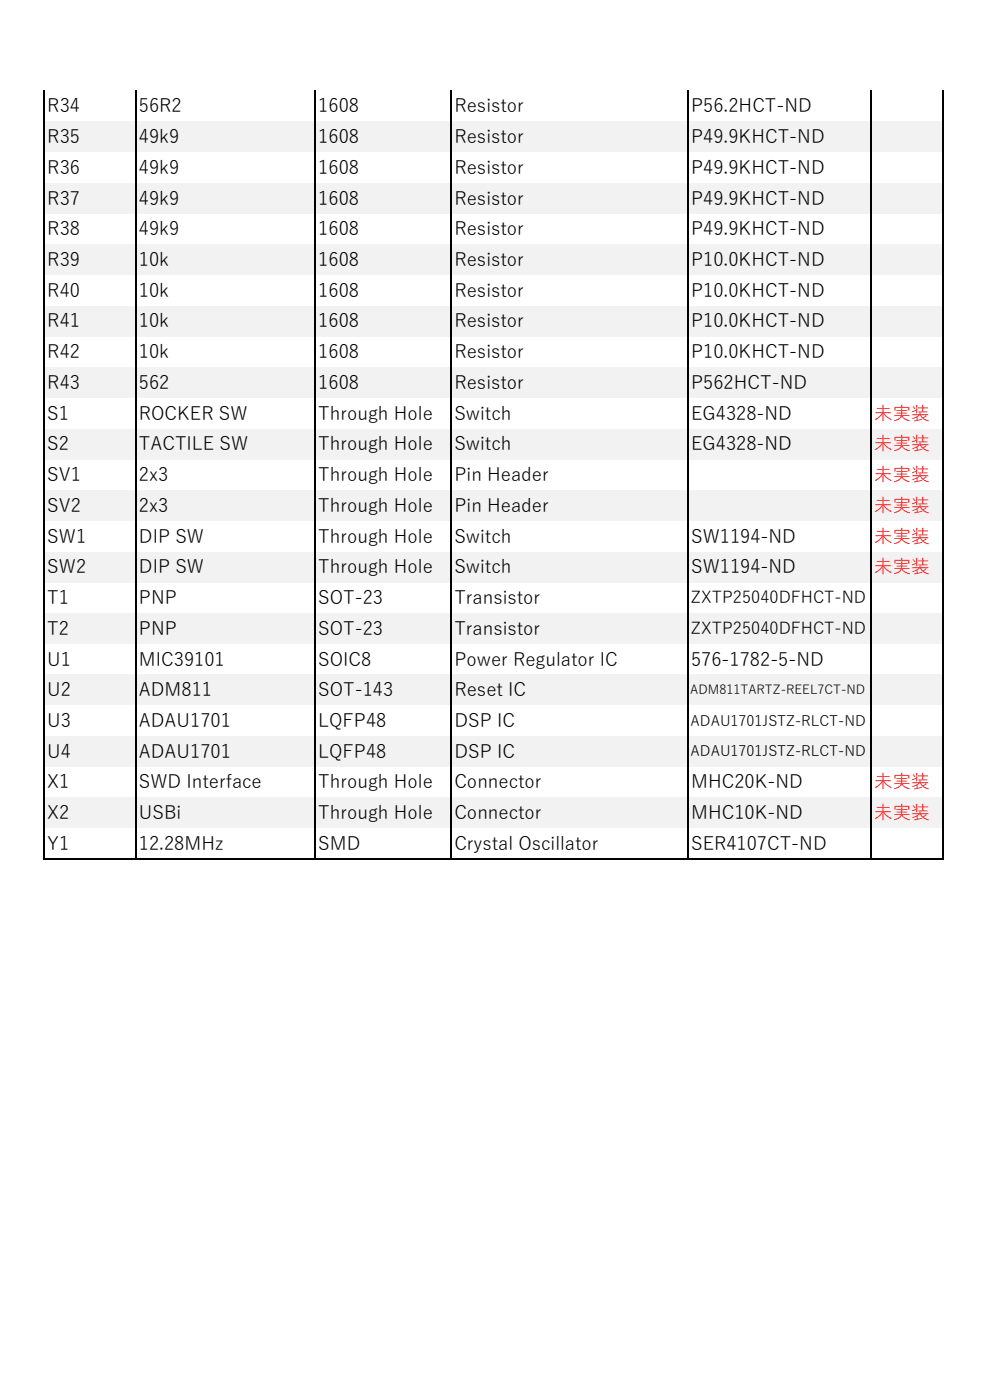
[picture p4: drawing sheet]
<svg xmlns="http://www.w3.org/2000/svg" width="210mm" height="297mm" viewBox="0 0 210 297" stroke-linecap="round" stroke-linejoin="round" font-family="sans-serif">
<defs><g id="words">
<g font-size="3.9">
<text x="10" y="23.8">R34</text>
<text x="29.5" y="23.8">56R2</text>
<text x="67.5" y="23.8">1608</text>
<text x="96.4" y="23.8">Resistor</text>
<text x="146.6" y="23.8">P56.2HCT-ND</text>
<text x="10" y="30.4">R35</text>
<text x="29.5" y="30.4">49k9</text>
<text x="67.5" y="30.4">1608</text>
<text x="96.4" y="30.4">Resistor</text>
<text x="146.6" y="30.4">P49.9KHCT-ND</text>
<text x="10" y="36.9">R36</text>
<text x="29.5" y="36.9">49k9</text>
<text x="67.5" y="36.9">1608</text>
<text x="96.4" y="36.9">Resistor</text>
<text x="146.6" y="36.9">P49.9KHCT-ND</text>
<text x="10" y="43.4">R37</text>
<text x="29.5" y="43.4">49k9</text>
<text x="67.5" y="43.4">1608</text>
<text x="96.4" y="43.4">Resistor</text>
<text x="146.6" y="43.4">P49.9KHCT-ND</text>
<text x="10" y="49.9">R38</text>
<text x="29.5" y="49.9">49k9</text>
<text x="67.5" y="49.9">1608</text>
<text x="96.4" y="49.9">Resistor</text>
<text x="146.6" y="49.9">P49.9KHCT-ND</text>
<text x="10" y="56.4">R39</text>
<text x="29.5" y="56.4">10k</text>
<text x="67.5" y="56.4">1608</text>
<text x="96.4" y="56.4">Resistor</text>
<text x="146.6" y="56.4">P10.0KHCT-ND</text>
<text x="10" y="62.9">R40</text>
<text x="29.5" y="62.9">10k</text>
<text x="67.5" y="62.9">1608</text>
<text x="96.4" y="62.9">Resistor</text>
<text x="146.6" y="62.9">P10.0KHCT-ND</text>
<text x="10" y="69.5">R41</text>
<text x="29.5" y="69.5">10k</text>
<text x="67.5" y="69.5">1608</text>
<text x="96.4" y="69.5">Resistor</text>
<text x="146.6" y="69.5">P10.0KHCT-ND</text>
<text x="10" y="76">R42</text>
<text x="29.5" y="76">10k</text>
<text x="67.5" y="76">1608</text>
<text x="96.4" y="76">Resistor</text>
<text x="146.6" y="76">P10.0KHCT-ND</text>
<text x="10" y="82.5">R43</text>
<text x="29.5" y="82.5">562</text>
<text x="67.5" y="82.5">1608</text>
<text x="96.4" y="82.5">Resistor</text>
<text x="146.6" y="82.5">P562HCT-ND</text>
<text x="10" y="89">S1</text>
<text x="29.5" y="89">ROCKER SW</text>
<text x="67.5" y="89">Through Hole</text>
<text x="96.4" y="89">Switch</text>
<text x="146.6" y="89">EG4328-ND</text>
<text x="10" y="95.5">S2</text>
<text x="29.5" y="95.5">TACTILE SW</text>
<text x="67.5" y="95.5">Through Hole</text>
<text x="96.4" y="95.5">Switch</text>
<text x="146.6" y="95.5">EG4328-ND</text>
<text x="10" y="102.1">SV1</text>
<text x="29.5" y="102.1">2x3</text>
<text x="67.5" y="102.1">Through Hole</text>
<text x="96.4" y="102.1">Pin Header</text>
<text x="10" y="108.6">SV2</text>
<text x="29.5" y="108.6">2x3</text>
<text x="67.5" y="108.6">Through Hole</text>
<text x="96.4" y="108.6">Pin Header</text>
<text x="10" y="115.1">SW1</text>
<text x="29.5" y="115.1">DIP SW</text>
<text x="67.5" y="115.1">Through Hole</text>
<text x="96.4" y="115.1">Switch</text>
<text x="146.6" y="115.1">SW1194-ND</text>
<text x="10" y="121.6">SW2</text>
<text x="29.5" y="121.6">DIP SW</text>
<text x="67.5" y="121.6">Through Hole</text>
<text x="96.4" y="121.6">Switch</text>
<text x="146.6" y="121.6">SW1194-ND</text>
<text x="10" y="128.1">T1</text>
<text x="29.5" y="128.1">PNP</text>
<text x="67.5" y="128.1">SOT-23</text>
<text x="96.4" y="128.1">Transistor</text>
<text x="10" y="134.7">T2</text>
<text x="29.5" y="134.7">PNP</text>
<text x="67.5" y="134.7">SOT-23</text>
<text x="96.4" y="134.7">Transistor</text>
<text x="10" y="141.2">U1</text>
<text x="29.5" y="141.2">MIC39101</text>
<text x="67.5" y="141.2">SOIC8</text>
<text x="96.4" y="141.2">Power Regulator IC</text>
<text x="146.6" y="141.2">576-1782-5-ND</text>
<text x="10" y="147.7">U2</text>
<text x="29.5" y="147.7">ADM811</text>
<text x="67.5" y="147.7">SOT-143</text>
<text x="96.4" y="147.7">Reset IC</text>
<text x="10" y="154.2">U3</text>
<text x="29.5" y="154.2">ADAU1701</text>
<text x="67.5" y="154.2">LQFP48</text>
<text x="96.4" y="154.2">DSP IC</text>
<text x="10" y="160.7">U4</text>
<text x="29.5" y="160.7">ADAU1701</text>
<text x="67.5" y="160.7">LQFP48</text>
<text x="96.4" y="160.7">DSP IC</text>
<text x="10" y="167.3">X1</text>
<text x="29.5" y="167.3">SWD Interface</text>
<text x="67.5" y="167.3">Through Hole</text>
<text x="96.4" y="167.3">Connector</text>
<text x="146.6" y="167.3">MHC20K-ND</text>
<text x="10" y="173.8">X2</text>
<text x="29.5" y="173.8">USBi</text>
<text x="67.5" y="173.8">Through Hole</text>
<text x="96.4" y="173.8">Connector</text>
<text x="146.6" y="173.8">MHC10K-ND</text>
<text x="10" y="180.3">Y1</text>
<text x="29.5" y="180.3">12.28MHz</text>
<text x="67.5" y="180.3">SMD</text>
<text x="96.4" y="180.3">Crystal Oscillator</text>
<text x="146.6" y="180.3">SER4107CT-ND</text>
</g>
<g font-size="3.9" fill="#f00">
<text x="185.5" y="89">未実装</text>
<text x="185.5" y="95.5">未実装</text>
<text x="185.5" y="102.1">未実装</text>
<text x="185.5" y="108.6">未実装</text>
<text x="185.5" y="115.1">未実装</text>
<text x="185.5" y="121.6">未実装</text>
<text x="185.5" y="167.3">未実装</text>
<text x="185.5" y="173.8">未実装</text>
</g>
<g font-size="3.5">
<text x="146.6" y="128">ZXTP25040DFHCT-ND</text>
<text x="146.6" y="134.5">ZXTP25040DFHCT-ND</text>
</g>
<g font-size="3">
<text x="146.5" y="153.9">ADAU1701JSTZ-RLCT-ND</text>
<text x="146.5" y="160.4">ADAU1701JSTZ-RLCT-ND</text>
</g>
<text font-size="2.7" x="146.4" y="147.3">ADM811TARTZ-REEL7CT-ND</text>
</g></defs>
<g fill="#f2f2f2">
<path d="M9.5 25.7h190.7v6.6h-190.7z"/>
<path d="M9.5 38.8h190.7v6.5h-190.7z"/>
<path d="M9.5 51.8h190.7v6.6h-190.7z"/>
<path d="M9.5 64.9h190.7v6.5h-190.7z"/>
<path d="M9.5 77.9h190.7v6.6h-190.7z"/>
<path d="M9.5 90.9h190.7v6.6h-190.7z"/>
<path d="M9.5 104h190.7v6.5h-190.7z"/>
<path d="M9.5 117h190.7v6.6h-190.7z"/>
<path d="M9.5 130h190.7v6.6h-190.7z"/>
<path d="M9.5 143.1h190.7v6.5h-190.7z"/>
<path d="M9.5 156.1h190.7v6.6h-190.7z"/>
<path d="M9.5 169.2h190.7v6.5h-190.7z"/>
</g>
<path d="M9.3 19.2v163.2M28.7 19.2v163.2M66.8 19.2v163.2M95.7 19.2v163.2M145.9 19.2v163.2M184.7 19.2v163.2M200.1 19.2v163.2M9.5 182.2h190.8" fill="none" stroke="#000" stroke-width=".34"/>
<use href="#words"/>
</svg>
